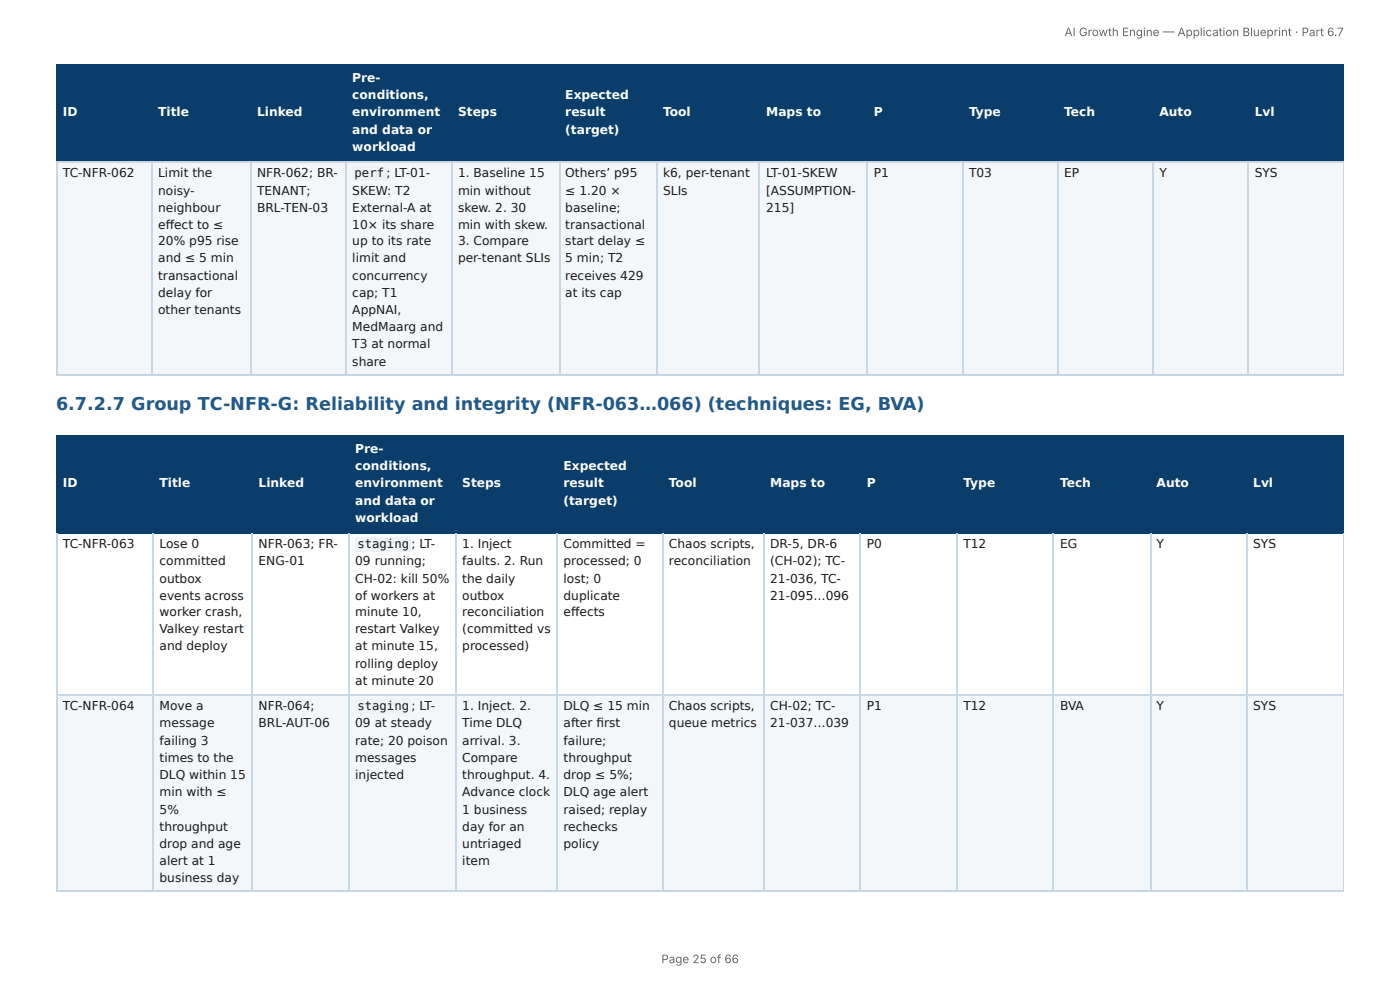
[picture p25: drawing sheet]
<svg xmlns="http://www.w3.org/2000/svg" width="297mm" height="210mm" viewBox="0 0 297 210" stroke-linecap="round" stroke-linejoin="round" font-family="sans-serif">
<defs><g id="words">
<text font-size="3.7" fill="#1f5a8c" x="11.9" y="87.2">6.7.2.7 Group TC-NFR-G: Reliability and integrity (NFR-063…066) (techniques: EG, BVA)</text>
<g font-size="2.6" fill="#fff">
<text x="74.8" y="17.4">Pre-</text>
<text x="74.8" y="21.1">conditions,</text>
<text x="120.1" y="21.1">Expected</text>
<text x="13.4" y="24.7">ID</text>
<text x="33.6" y="24.7">Title</text>
<text x="54.6" y="24.7">Linked</text>
<text x="74.8" y="24.7">environment</text>
<text x="74.8" y="28.4">and data or</text>
<text x="97.3" y="24.7">Steps</text>
<text x="120.1" y="24.7">result</text>
<text x="120.1" y="28.4">(target)</text>
<text x="140.8" y="24.7">Tool</text>
<text x="162.7" y="24.7">Maps to</text>
<text x="185.6" y="24.7">P</text>
<text x="205.8" y="24.7">Type</text>
<text x="226" y="24.7">Tech</text>
<text x="246.3" y="24.7">Auto</text>
<text x="266.5" y="24.7">Lvl</text>
<text x="74.8" y="32">workload</text>
<text x="75.4" y="96.2">Pre-</text>
<text x="75.4" y="99.8">conditions,</text>
<text x="119.7" y="99.8">Expected</text>
<text x="13.4" y="103.5">ID</text>
<text x="33.9" y="103.5">Title</text>
<text x="54.9" y="103.5">Linked</text>
<text x="75.4" y="103.5">environment</text>
<text x="75.4" y="107.2">and data or</text>
<text x="98.2" y="103.5">Steps</text>
<text x="119.7" y="103.5">result</text>
<text x="119.7" y="107.2">(target)</text>
<text x="142.1" y="103.5">Tool</text>
<text x="163.6" y="103.5">Maps to</text>
<text x="184.1" y="103.5">P</text>
<text x="204.6" y="103.5">Type</text>
<text x="225.1" y="103.5">Tech</text>
<text x="245.7" y="103.5">Auto</text>
<text x="266.2" y="103.5">Lvl</text>
<text x="75.4" y="110.8">workload</text>
</g>
<g font-size="2.6" fill="#1a1a1a">
<text x="13.4" y="37.7">TC-NFR-062</text>
<text x="33.6" y="37.7">Limit the</text>
<text x="33.6" y="41.3">noisy-</text>
<text x="54.6" y="37.7">NFR-062; BR-</text>
<text x="54.6" y="41.3">TENANT;</text>
<text x="74.8" y="41.3">SKEW: T2</text>
<text x="75.3" y="37.7">perf ; LT-01-</text>
<text x="97.3" y="37.7">1. Baseline 15</text>
<text x="97.3" y="41.3">min without</text>
<text x="120.1" y="37.7">Others’ p95</text>
<text x="120.1" y="41.3">≤ 1.20 ×</text>
<text x="140.8" y="37.7">k6, per-tenant</text>
<text x="140.8" y="41.3">SLIs</text>
<text x="162.7" y="37.7">LT-01-SKEW</text>
<text x="162.7" y="41.3">[ASSUMPTION-</text>
<text x="185.6" y="37.7">P1</text>
<text x="205.8" y="37.7">T03</text>
<text x="226" y="37.7">EP</text>
<text x="246.3" y="37.7">Y</text>
<text x="266.5" y="37.7">SYS</text>
<text x="33.6" y="45">neighbour</text>
<text x="54.6" y="45">BRL-TEN-03</text>
<text x="74.8" y="45">External-A at</text>
<text x="97.3" y="45">skew. 2. 30</text>
<text x="120.1" y="45">baseline;</text>
<text x="162.7" y="45">215]</text>
<text x="33.6" y="48.6">eff ect to ≤</text>
<text x="33.6" y="52">20% p95 rise</text>
<text x="74.8" y="48.6">10× its share</text>
<text x="74.8" y="52">up to its rate</text>
<text x="97.3" y="48.6">min with skew.</text>
<text x="97.3" y="52">3. Compare</text>
<text x="120.1" y="48.6">transactional</text>
<text x="120.1" y="52">start delay ≤</text>
<text x="33.6" y="55.7">and ≤ 5 min</text>
<text x="33.6" y="59.4">transactional</text>
<text x="74.8" y="55.7">limit and</text>
<text x="74.8" y="59.4">concurrency</text>
<text x="97.3" y="55.7">per-tenant SLIs</text>
<text x="120.1" y="55.7">5 min; T2</text>
<text x="120.1" y="59.4">receives 429</text>
<text x="33.6" y="63">delay for</text>
<text x="74.8" y="63">cap; T1</text>
<text x="120.1" y="63">at its cap</text>
<text x="33.6" y="66.7">other tenants</text>
<text x="74.8" y="66.7">AppNAI,</text>
<text x="74.8" y="70.3">MedMaarg and</text>
<text x="74.8" y="74">T3 at normal</text>
<text x="74.8" y="77.7">share</text>
<text x="13.4" y="116.4">TC-NFR-063</text>
<text x="33.9" y="116.4">Lose 0</text>
<text x="54.9" y="116.4">NFR-063; FR-</text>
<text x="75.9" y="116.4">staging</text>
<text x="87.4" y="116.4">; LT-</text>
<text x="98.2" y="116.4">1. Inject</text>
<text x="119.7" y="116.4">Committed =</text>
<text x="142.1" y="116.4">Chaos scripts,</text>
<text x="163.6" y="116.4">DR-5, DR-6</text>
<text x="184.1" y="116.4">P0</text>
<text x="204.6" y="116.4">T12</text>
<text x="225.1" y="116.4">EG</text>
<text x="245.7" y="116.4">Y</text>
<text x="266.2" y="116.4">SYS</text>
<text x="33.9" y="120.1">committed</text>
<text x="33.9" y="123.7">outbox</text>
<text x="54.9" y="120.1">ENG-01</text>
<text x="75.4" y="120.1">09 running;</text>
<text x="75.4" y="123.7">CH-02: kill 50%</text>
<text x="98.2" y="120.1">faults. 2. Run</text>
<text x="98.2" y="123.7">the daily</text>
<text x="119.7" y="120.1">processed; 0</text>
<text x="119.7" y="123.7">lost; 0</text>
<text x="142.1" y="120.1">reconciliation</text>
<text x="163.6" y="120.1">(CH-02); TC-</text>
<text x="163.6" y="123.7">21-036, TC-</text>
<text x="33.9" y="127.4">events across</text>
<text x="33.9" y="130.8">worker crash,</text>
<text x="75.4" y="127.4">of workers at</text>
<text x="75.4" y="130.8">minute 10,</text>
<text x="98.2" y="127.4">outbox</text>
<text x="98.2" y="130.8">reconciliation</text>
<text x="119.7" y="127.4">duplicate</text>
<text x="119.7" y="130.8">eff ects</text>
<text x="163.6" y="127.4">21-095…096</text>
<text x="33.9" y="134.5">Valkey restart</text>
<text x="75.4" y="134.5">restart Valkey</text>
<text x="98.2" y="134.5">(committed vs</text>
<text x="33.9" y="138.1">and deploy</text>
<text x="75.4" y="138.1">at minute 15,</text>
<text x="75.4" y="141.8">rolling deploy</text>
<text x="98.2" y="138.1">processed)</text>
<text x="75.4" y="145.4">at minute 20</text>
<text x="13.4" y="150.8">TC-NFR-064</text>
<text x="33.9" y="150.8">Move a</text>
<text x="33.9" y="154.5">message</text>
<text x="54.9" y="150.8">NFR-064;</text>
<text x="54.9" y="154.5">BRL-AUT-06</text>
<text x="75.4" y="154.5">09 at steady</text>
<text x="75.9" y="150.8">staging</text>
<text x="87.4" y="150.8">; LT-</text>
<text x="98.2" y="150.8">1. Inject. 2.</text>
<text x="98.2" y="154.5">Time DLQ</text>
<text x="119.7" y="150.8">DLQ ≤ 15 min</text>
<text x="119.7" y="154.5">after fi rst</text>
<text x="142.1" y="150.8">Chaos scripts,</text>
<text x="142.1" y="154.5">queue metrics</text>
<text x="163.6" y="150.8">CH-02; TC-</text>
<text x="163.6" y="154.5">21-037…039</text>
<text x="184.1" y="150.8">P1</text>
<text x="204.6" y="150.8">T12</text>
<text x="225.1" y="150.8">BVA</text>
<text x="245.7" y="150.8">Y</text>
<text x="266.2" y="150.8">SYS</text>
<text x="33.9" y="158.1">failing 3</text>
<text x="33.9" y="161.8">times to the</text>
<text x="75.4" y="158.1">rate; 20 poison</text>
<text x="75.4" y="161.8">messages</text>
<text x="98.2" y="158.1">arrival. 3.</text>
<text x="98.2" y="161.8">Compare</text>
<text x="119.7" y="158.1">failure;</text>
<text x="119.7" y="161.8">throughput</text>
<text x="33.9" y="165.4">DLQ within 15</text>
<text x="75.4" y="165.4">injected</text>
<text x="98.2" y="165.4">throughput. 4.</text>
<text x="119.7" y="165.4">drop ≤ 5%;</text>
<text x="33.9" y="169.1">min with ≤</text>
<text x="33.9" y="172.8">5%</text>
<text x="98.2" y="169.1">Advance clock</text>
<text x="98.2" y="172.8">1 business</text>
<text x="119.7" y="169.1">DLQ age alert</text>
<text x="119.7" y="172.8">raised; replay</text>
<text x="33.9" y="176.4">throughput</text>
<text x="98.2" y="176.4">day for an</text>
<text x="119.7" y="176.4">rechecks</text>
<text x="33.9" y="180.1">drop and age</text>
<text x="33.9" y="183.7">alert at 1</text>
<text x="98.2" y="180.1">untriaged</text>
<text x="98.2" y="183.7">item</text>
<text x="119.7" y="180.1">policy</text>
<text x="33.9" y="187.4">business day</text>
</g>
<g font-size="2.5" fill="#666">
<text x="226.1" y="7.7">AI Growth Engine — Application Blueprint · Part 6.7</text>
<text x="140.5" y="204.5">Page 25 of 66</text>
</g>
</g></defs>
<g fill="#0b3d6b">
<path d="M12.2 14h19.9v20.2h-19.9z"/>
<path d="M32.1 14h21.3v20.2h-21.3z"/>
<path d="M53.4 14h20.2v20.2h-20.2z"/>
<path d="M73.6 14h22.4v20.2h-22.4z"/>
<path d="M96 14h22.7v20.2h-22.7z"/>
<path d="M118.7 14h20.7v20.2h-20.7z"/>
<path d="M139.4 14h22v20.2h-22z"/>
<path d="M161.4 14h22.9v20.2h-22.9z"/>
<path d="M184.3 14h20.3v20.2h-20.3z"/>
<path d="M204.6 14h20.2v20.2h-20.2z"/>
<path d="M224.8 14h20.2v20.2h-20.2z"/>
<path d="M245 14h20v20.2h-20z"/>
<path d="M265 14h20.4v20.2h-20.4z"/>
</g>
<g fill="#f4f7fa">
<path d="M12.2 34.2h19.9v45.4h-19.9z"/>
<path d="M32.1 34.2h21.3v45.4h-21.3z"/>
<path d="M53.4 34.2h20.2v45.4h-20.2z"/>
<path d="M73.6 34.2h22.4v45.4h-22.4z"/>
<path d="M96 34.2h22.7v45.4h-22.7z"/>
<path d="M118.7 34.2h20.7v45.4h-20.7z"/>
<path d="M139.4 34.2h22v45.4h-22z"/>
<path d="M161.4 34.2h22.9v45.4h-22.9z"/>
<path d="M184.3 34.2h20.3v45.4h-20.3z"/>
<path d="M204.6 34.2h20.2v45.4h-20.2z"/>
<path d="M224.8 34.2h20.2v45.4h-20.2z"/>
<path d="M245 34.2h20v45.4h-20z"/>
<path d="M265 34.2h20.4v45.4h-20.4z"/>
</g>
<g fill="none" stroke="#0b3d6b" stroke-width=".24">
<path d="M11.9 13.9h273.5M12 13.8v20.7M32.3 13.8v20.7M53.2 13.8v20.7M73.5 13.8v20.7M95.9 13.8v20.7M118.8 13.8v20.7M139.6 13.8v20.7M161.3 13.8v20.7M184.2 13.8v20.7M204.4 13.8v20.7M224.7 13.8v20.7"/>
<path d="M244.9 13.8v20.7M265.2 13.8v20.7M11.9 34.4h273.5"/>
</g>
<path d="M285.3 13.8v20.7" fill="none" stroke="#0b3d6b" stroke-width=".21"/>
<g fill="none" stroke="#c9d6e3" stroke-width=".24">
<path d="M11.9 34.4h273.5M12 34.5v45.3M32.3 34.5v45.3M53.2 34.5v45.3M73.5 34.5v45.3M95.9 34.5v45.3M118.8 34.5v45.3M139.6 34.5v45.3M161.3 34.5v45.3M184.2 34.5v45.3M204.4 34.5v45.3M224.7 34.5v45.3"/>
<path d="M244.9 34.5v45.3M265.2 34.5v45.3M11.9 79.7h273.5"/>
</g>
<path d="M285.3 34.5v45.3" fill="none" stroke="#c9d6e3" stroke-width=".21"/>
<g fill="#0b3d6b">
<path d="M12.2 92.8h20.4v20.2h-20.4z"/>
<path d="M32.6 92.8h21v20.2h-21z"/>
<path d="M53.6 92.8h20.5v20.2h-20.5z"/>
<path d="M74.1 92.8h22.7v20.2h-22.7z"/>
<path d="M96.8 92.8h21.7v20.2h-21.7z"/>
<path d="M118.5 92.8h22.2v20.2h-22.2z"/>
<path d="M140.7 92.8h21.4v20.2h-21.4z"/>
<path d="M162.1 92.8h20.8v20.2h-20.8z"/>
<path d="M182.9 92.8h20.4v20.2h-20.4z"/>
<path d="M203.3 92.8h20.5v20.2h-20.5z"/>
<path d="M223.8 92.8h20.5v20.2h-20.5z"/>
<path d="M244.3 92.8h20.5v20.2h-20.5z"/>
<path d="M264.8 92.8h20.6v20.2h-20.6z"/>
</g>
<g fill="#f4f7fa">
<path d="M12.2 147.6h20.4v41.7h-20.4z"/>
<path d="M32.6 147.6h21v41.7h-21z"/>
<path d="M53.6 147.6h20.5v41.7h-20.5z"/>
<path d="M74.1 147.6h22.7v41.7h-22.7z"/>
<path d="M96.8 147.6h21.7v41.7h-21.7z"/>
<path d="M118.5 147.6h22.2v41.7h-22.2z"/>
<path d="M140.7 147.6h21.4v41.7h-21.4z"/>
<path d="M162.1 147.6h20.8v41.7h-20.8z"/>
<path d="M182.9 147.6h20.4v41.7h-20.4z"/>
<path d="M203.3 147.6h20.5v41.7h-20.5z"/>
<path d="M223.8 147.6h20.5v41.7h-20.5z"/>
<path d="M244.3 147.6h20.5v41.7h-20.5z"/>
<path d="M264.8 147.6h20.6v41.7h-20.6z"/>
</g>
<g fill="none" stroke="#0b3d6b" stroke-width=".24">
<path d="M11.9 92.6h273.5M12 92.5v20.8M32.5 92.5v20.8M53.5 92.5v20.8M74.2 92.5v20.8M96.9 92.5v20.8M118.4 92.5v20.8M140.8 92.5v20.8M162.2 92.5v20.8M182.7 92.5v20.8M203.2 92.5v20.8M223.7 92.5v20.8"/>
<path d="M244.4 92.5v20.8M264.9 92.5v20.8M11.9 113.1h273.5"/>
</g>
<path d="M285.3 92.5v20.8" fill="none" stroke="#0b3d6b" stroke-width=".21"/>
<g fill="none" stroke="#c9d6e3" stroke-width=".24">
<path d="M12 113.3v76M32.5 113.3v76M53.5 113.3v76M74.2 113.3v76M96.9 113.3v76M118.4 113.3v76M140.8 113.3v76M162.2 113.3v76M182.7 113.3v76M203.2 113.3v76M223.7 113.3v76M244.4 113.3v76"/>
<path d="M264.9 113.3v76M11.9 147.5h273.5M11.9 189.2h273.5"/>
</g>
<path d="M285.3 113.3v76" fill="none" stroke="#c9d6e3" stroke-width=".21"/>
<g fill="#eef2f6">
<path d="M74.8 35.2h7.3v3.2h-7.3z"/>
<path d="M75.6 114h11.7v3.2h-11.7z"/>
<path d="M75.6 148.4h11.7v3.1h-11.7z"/>
</g>
<use href="#words"/>
</svg>
